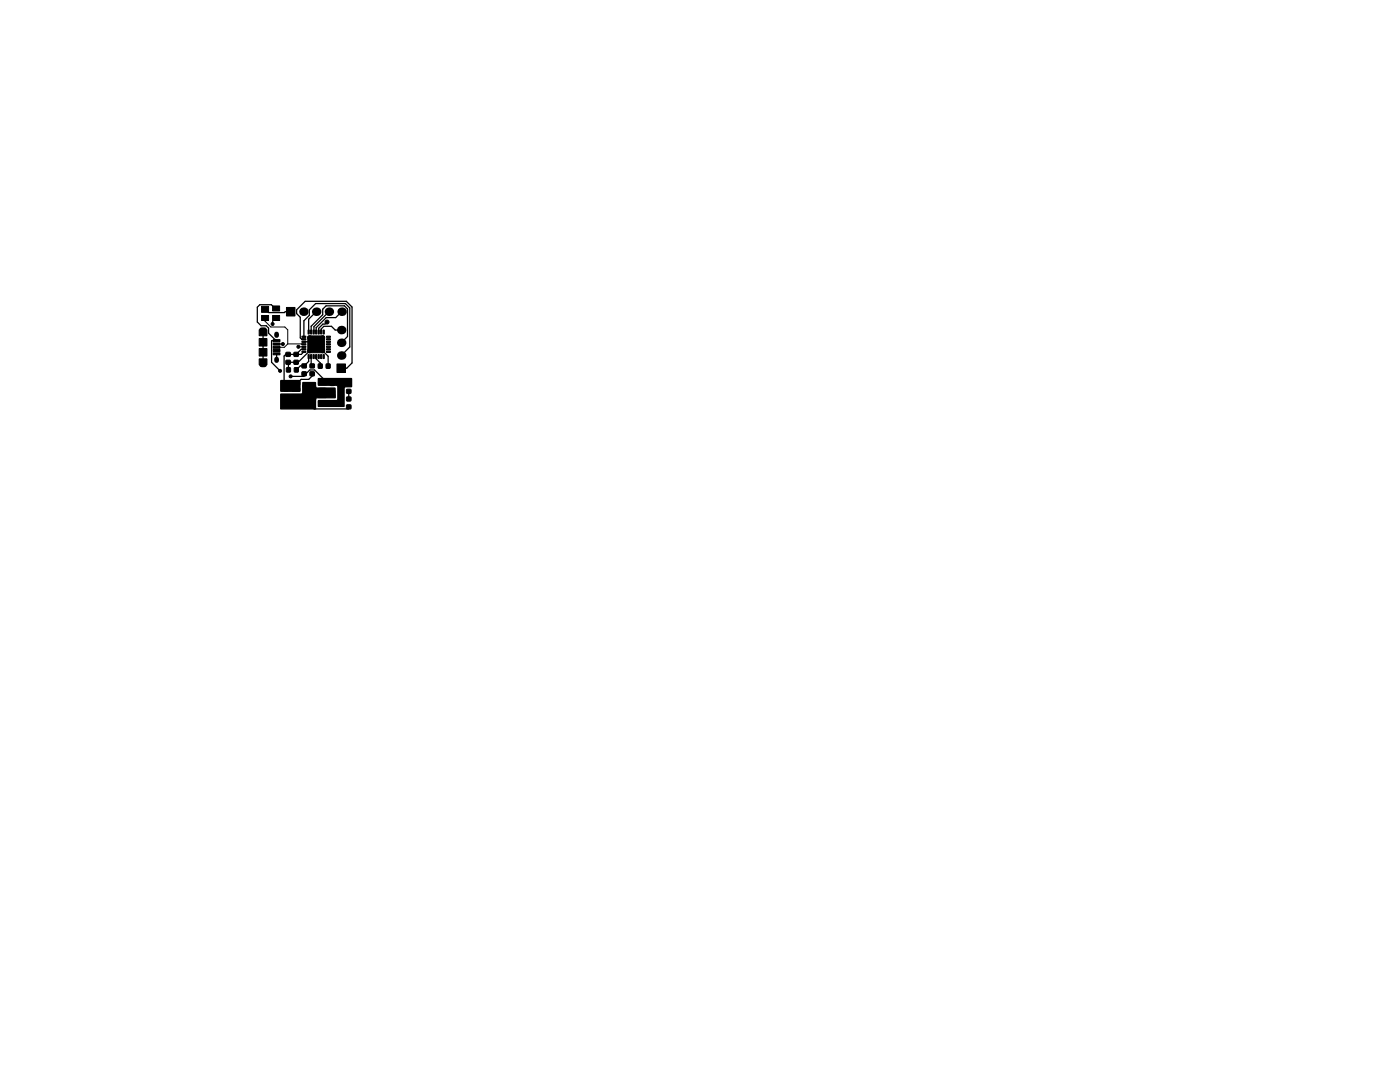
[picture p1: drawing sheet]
<svg xmlns="http://www.w3.org/2000/svg" width="279mm" height="216mm" viewBox="0 0 279 216" stroke-linecap="round" stroke-linejoin="round" font-family="sans-serif">
<g fill="#000" stroke="#000" stroke-width=".2">
<path d="M51.7 71.6h1.6v1.2h-1.6zM51.7 65.8h1.6v1.2h-1.6zM51.7 67.6h1.6v1.4h-1.6zM51.7 69.6h1.6v1.4h-1.6zM52.2 61.1h1.4v1.2h-1.4zM52.2 63h1.4v1h-1.4zM54.4 63h1.4v1h-1.4zM54.4 61h1.4v1h-1.4zM54.5 67.8h1.4v.4h-1.4zM54.5 68.4h1.4v.5h-1.4zM54.5 69.1h1.4v.4h-1.4zM54.5 69.7h1.4v.4h-1.4z"/>
<path d="M54.5 70.4h1.4v.4h-1.4zM56.7 77.2h.8v.8h-.8zM56.7 78.8h.8v.7l-.8 .1zM57.1 71.9h.8v.7l-.8 .1zM57.1 70.3h.8v.8h-.8zM57.2 73.4h.8l-.1 .8h-.7zM57.2 61.3h1.7v1.7h-1.7zM58.7 70.3h.8v.8h-.8zM58.7 71.9h.8v.7l-.8 .1zM58.8 73.4h.7v.8h-.8zM58.3 76.2h1.4l.1 .5-1.4 .1zM58.3 77.5h1.4l.1 .5-1.4 .1z"/>
<path d="M58.3 78.8l1.4-.1 .1 .5-1.4 .1zM60.3 74.2h.8v.7l-.8 .1zM60.3 72.6h.8v.8h-.8zM60.3 67.1h.7v.2h-.7zM60.3 67.6h.7v.2h-.7zM60.3 68.1h.7v.2h-.7zM60.3 68.6h.7v.2h-.7zM60.3 69.1h.7v.2h-.7zM60.3 69.6h.7v.2h-.7zM60.3 70.1h.7v.2h-.7zM61.5 70.8h.2v.7h-.2zM61.5 65.9h.2v.7h-.2z"/>
<path d="M62 70.8h.2v.7h-.2zM62 65.9h.2v.7h-.2zM61.9 72.6h.8v.8h-.8zM61.9 74.2h.8v.7l-.8 .1zM62.5 70.8h.2v.7h-.2zM62.5 65.9h.2v.7h-.2zM60.6 76.9l2.1-.1 .2 .1v2.8l-.1 .3h-2.1l-.2-.1zM63 70.8h.2v.7h-.2zM63 65.9h.2v.7h-.2zM63.5 70.8h.2v.7h-.2zM63.5 65.9h.2v.7h-.2zM63.5 72.6l.8 .1v.8l-.8-.1z"/>
<path d="M64 70.8h.2v.7h-.2zM64 65.9h.2v.7h-.2zM61.5 67.1h3.2v3.2h-3.2zM64.5 70.8h.2v.7h-.2zM64.5 65.9h.2v.7h-.2zM63.6 78.8l1.4-.1 .1 .5-1.4 .1zM63.6 77.5h1.4l.1 .5-1.4 .1zM63.6 76.2h1.4l.1 .5-1.4 .1zM65.1 72.6l.8 .1-.1 .8-.7-.1zM65.2 70.1h.7v.2h-.7zM65.2 69.6h.7v.2h-.7zM65.2 69.1h.7v.2h-.7z"/>
<path d="M65.2 68.6h.7v.2h-.7zM65.2 68.1h.7v.2h-.7zM65.2 67.6h.7v.2h-.7zM65.2 67.1h.7v.2h-.7zM65.9 77.7h.8v.7l-.8 .1zM65.9 76.1h.8v.8h-.8zM67.3 72.6h1.7v1.7h-1.7zM69.2 77.7h.8v.7l-.8 .1zM69.2 76.1h.8v.8h-.8zM69.2 79.2h.8v.8h-.8zM58.3 80h1.4l.1 .5-1.4 .1zM63.6 80h1.4l.1 .5-1.4 .1z"/>
<path d="M69.2 80.8h.8v.8h-.8z"/>
<circle cx="54.4" cy="64.6" r=".3"/>
<circle cx="55.9" cy="74" r=".3"/>
<circle cx="56.5" cy="68.6" r=".3"/>
<circle cx="58" cy="75.1" r=".3"/>
<circle cx="59.6" cy="69.2" r=".3"/>
<circle cx="60.8" cy="79.7" r=".4"/>
<circle cx="60.8" cy="77.1" r=".4"/>
<circle cx="61.8" cy="70" r=".4"/>
<circle cx="61.8" cy="67.4" r=".4"/>
<circle cx="62.6" cy="79.7" r=".4"/>
<circle cx="62.6" cy="77.1" r=".4"/>
<circle cx="64.4" cy="67.4" r=".4"/>
<circle cx="64.4" cy="70" r=".4"/>
<circle cx="65.3" cy="64.3" r=".4"/>
</g>
<g fill="#000">
<circle cx="60.6" cy="62.2" r=".85"/>
<circle cx="63.1" cy="62.2" r=".85"/>
<circle cx="65.6" cy="62.2" r=".85"/>
<circle cx="68.1" cy="70.9" r=".85"/>
<circle cx="68.1" cy="65.9" r=".85"/>
<circle cx="68.1" cy="68.4" r=".85"/>
<circle cx="68.2" cy="62.2" r=".85"/>
</g>
<path d="M52.2 65.8h.6M52.2 72.8h.6M55.2 66.7v.3M55.2 71.7v.3" fill="none" stroke="#000" stroke-width=".95"/>
<g fill="none" stroke="#000" stroke-width=".25">
<path d="M52.5 65.8v5.8M52.9 61.7l.7 .7h3.1l.2-.2h1.1M55.1 61.6h-.2l-.7-.8h-2.4l-.5 .5v3l.8 .7h1l.5 .5v1l1.6 1.5M55.2 68h.1M55.2 70.6v1.2M55.2 68h-1v4.3l1.7 1.7M57.1 79.2l.2-.2h1.7v1.3M60.7 70.2l-.6 .5h-3.1l-.3 .3v5.8l.4 .4v.4h1.8l.1 .2v-1.3l.3-.3h.3l.5-.5h1.5l.7-.7v-.4M60.7 69.7h-.6l-1 1M60.7 67.2v-3.2l1-1.1v-1.1l1.3-1.2h5.9l.9 .8v7.8l-1.7 1.7M60.7 68.2h1.9M60.7 67.7h-.5l-.3-.3v-4.1l-.7-.7v-.8l1.7-1.7h8.2l1.2 1.2v11.1l-1.1 1.1h-1.1"/>
<path d="M60.7 74.6l-.1 .5h-2.6M60.9 74.7l.9-.9h1l2.7 2.7h4.1M61 77.2l.7 .7v.9M61.6 71.1v1l-.9 .9h-.8l-.8 .8M61.7 78.8l-.9 .9 1.9 1.9h6.8l.1-.4M61.7 78.8l.9 .9M61.8 67.4l3.7 3.7v1.9M62.1 71.1v1.7l.2 .2M62.1 66.3v-1.2l2.3-2.3v-1.1l.7-.7h3.6l.7 .6v5.5l-1.3 1.3M62.6 77.1l-.9 .9M63.1 62.2l-1.5 1.5v2.6M63.1 71.1v.5l.8 .8v.6"/>
<path d="M64.3 77.8v1.2M64.3 77.8h1.7l.3 .3M64.3 77.8l-.6 .6h-2M64.3 76.5h2M64.4 67.4l-4.9 4.9h-2l.1 1.5M65.3 64.3l-.4 .4h-.4l-.9 .8v.8M65.6 62.2l-2.9 3-.1 1.1M68.1 65.9h-1.2l-.7-.8h-1.6l-.5 .5v.7M68.2 62.2l-1.2 1.2h-1.9l-2 2v.9M69.1 76.5l-1.1 1.2v2.1l-.5 .5h-3.2M69.6 78.1v1.5"/>
</g>
<path d="M52.9 63.4v.7l1.1 1.2h2.9l.5 .5v2.8M55.1 63.4l-.7 .7v.6M55.2 68.7h1.2M57.4 68.6l-.7 .7h-1.5M57.4 68.6l3.3 .1M59.6 69.2h1.1" fill="none" stroke="#000" stroke-width=".2"/>
<path d="M56.1 76l3.7-.1 .1 2.1-3.8 .1zM56.1 78.7l4.1-.1 .2-.3 .1-2h2.4l.1 .9 .3 .2 3.6 .1v1.9l-3.8 .1-.1 2.1h-7zM63.6 75.6h6.5v1.5l-1.1 .1-.3 .2v3.7h-5.2l.1-1.2h3.5l.3-.3-.1-2.6-3.7-.1z" fill="#000" stroke="#000" stroke-width=".25"/>
</svg>
